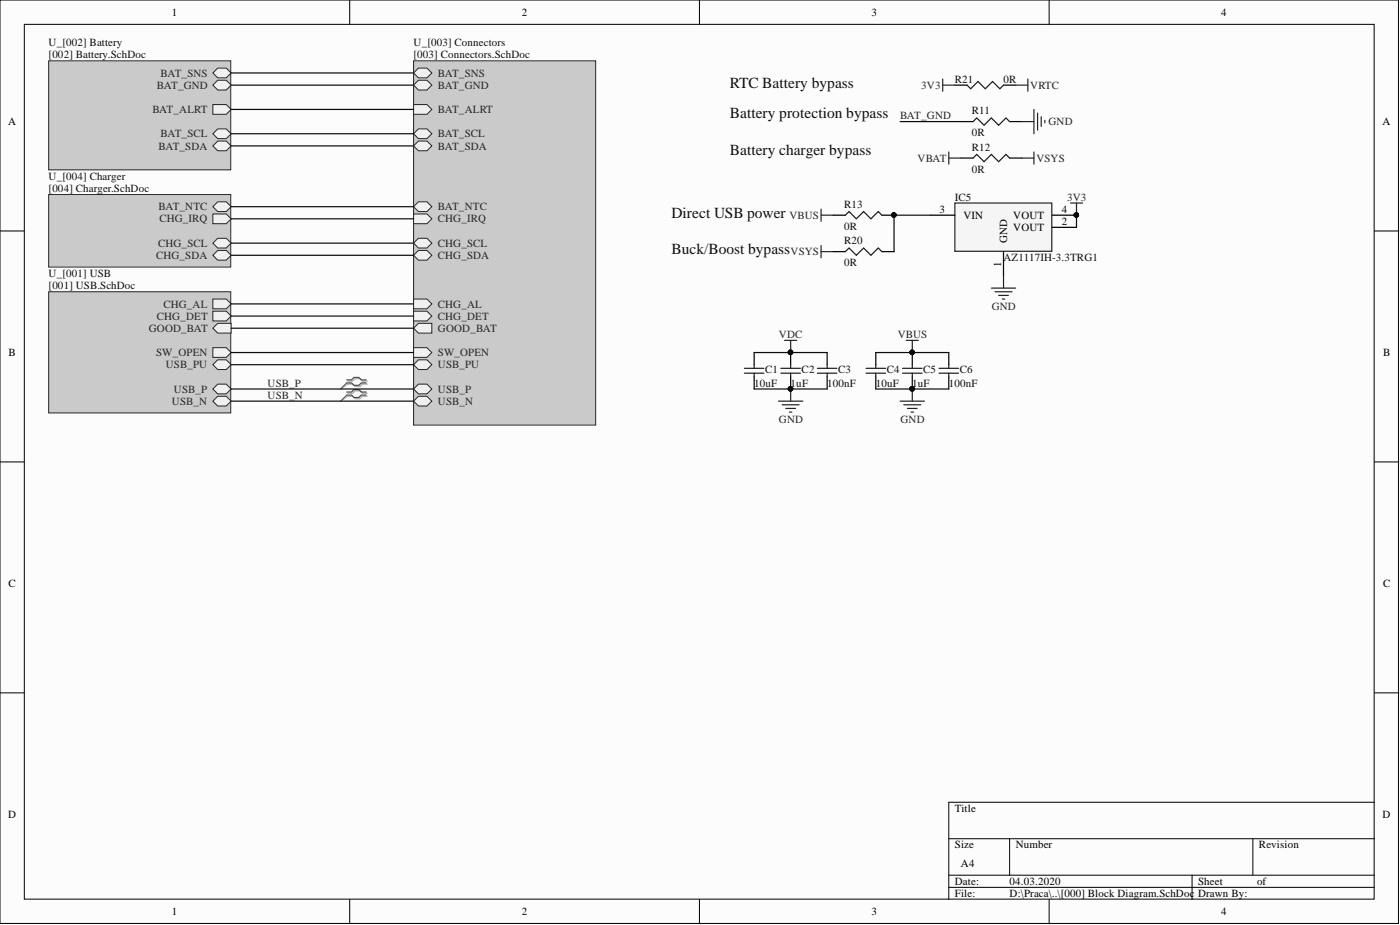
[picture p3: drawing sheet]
<svg xmlns="http://www.w3.org/2000/svg" width="292mm" height="193mm" viewBox="0 0 292 193" stroke-linecap="round" stroke-linejoin="round" font-family="sans-serif">
<defs><g id="words">
<g font-size="3.2" fill="#0e0e0e">
<text x="152.3" y="18.4">RTC Battery bypass</text>
<text x="152.3" y="24.7">Battery protection bypass</text>
<text x="152.3" y="32.3">Battery charger bypass</text>
<text x="140.1" y="45.5">Direct USB power</text>
<text x="140.1" y="53.1">Buck/Boost bypass</text>
</g>
<g font-size="2.3">
<text x="35.9" y="3.3">1</text>
<text x="108.9" y="3.3">2</text>
<text x="181.8" y="3.3">3</text>
<text x="254.8" y="3.3">4</text>
<text x="1.7" y="26.1">A</text>
<text x="288.5" y="26.1">A</text>
<text x="196" y="44.4">3</text>
<text x="201" y="45.7">VIN</text>
<text x="211.4" y="45.7">VOUT</text>
<text x="221.6" y="46.9">2</text>
<text x="221.6" y="44.4">4</text>
<text x="210.1" y="50.7" transform="rotate(-90 210.1 50.7)">GND</text>
<text x="211.4" y="48.2">VOUT</text>
<text x="208.9" y="55.7" transform="rotate(-90 208.9 55.7)">1</text>
<text x="1.8" y="74.3">B</text>
<text x="288.6" y="74.3">B</text>
<text x="1.8" y="122.5">C</text>
<text x="288.6" y="122.5">C</text>
<text x="1.7" y="170.7">D</text>
<text x="199.2" y="169.4">Title</text>
<text x="288.5" y="170.7">D</text>
<text x="199.2" y="177">Size</text>
<text x="211.9" y="177">Number</text>
<text x="262.7" y="177">Revision</text>
<text x="199.2" y="184.6">Date:</text>
<text x="200.5" y="180.8">A4</text>
<text x="210.6" y="184.6">04.03.2020</text>
<text x="250" y="184.6">Sheet</text>
<text x="262.3" y="184.6">of</text>
<text x="35.9" y="190.9">1</text>
<text x="108.9" y="190.9">2</text>
<text x="181.8" y="190.9">3</text>
<text x="199.2" y="187.1">File:</text>
<text x="210.6" y="187.1">D:\Praca\..\[000] Block Diagram.SchDoc</text>
<text x="250" y="187.1">Drawn By:</text>
<text x="254.8" y="190.9">4</text>
</g>
<g font-size="2.3" fill="#0e0e0e">
<text x="10.2" y="9.6">U_[002] Battery</text>
<text x="86.3" y="9.6">U_[003] Connectors</text>
<text x="10.2" y="12.2">[002] Battery.SchDoc</text>
<text x="86.3" y="12.2">[003] Connectors.SchDoc</text>
<text x="199.2" y="17.3">R21</text>
<text x="209.4" y="17.3">0R</text>
<text x="202.8" y="23.8">R11</text>
<text x="202.8" y="28.4">0R</text>
<text x="202.8" y="31.5">R12</text>
<text x="10.2" y="37.5">U_[004] Charger</text>
<text x="10.2" y="40.1">[004] Charger.SchDoc</text>
<text x="199.2" y="41.8">IC5</text>
<text x="202.8" y="36">0R</text>
<text x="176.1" y="47.9">0R</text>
<text x="176.1" y="43.4">R13</text>
<text x="176.1" y="51">R20</text>
<text x="10.2" y="57.8">U_[001] USB</text>
<text x="176.1" y="55.5">0R</text>
<text x="209.4" y="54.5">AZ1117IH-3.3TRG1</text>
<text x="10.2" y="60.4">[001] USB.SchDoc</text>
<text x="159.6" y="77.9">C1</text>
<text x="167.2" y="77.9">C2</text>
<text x="174.9" y="77.9">C3</text>
<text x="185" y="77.9">C4</text>
<text x="192.6" y="77.9">C5</text>
<text x="200.2" y="77.9">C6</text>
<text x="157.4" y="80.6">10uF</text>
<text x="165" y="80.6">1uF</text>
<text x="172.6" y="80.6">100nF</text>
<text x="182.7" y="80.6">10uF</text>
<text x="190.3" y="80.6">1uF</text>
<text x="198" y="80.6">100nF</text>
</g>
<g font-size="2.3" fill="#262626">
<text x="33.5" y="16">BAT_SNS</text>
<text x="91.4" y="16">BAT_SNS</text>
<text x="31.8" y="23.6">BAT_ALRT</text>
<text x="32.7" y="18.5">BAT_GND</text>
<text x="91.4" y="18.5">BAT_GND</text>
<text x="91.4" y="23.6">BAT_ALRT</text>
<text x="192.2" y="18.5">3V3</text>
<text x="215" y="18.5">VRTC</text>
<text x="33.5" y="28.7">BAT_SCL</text>
<text x="91.4" y="28.7">BAT_SCL</text>
<text x="187.8" y="24.9">BAT_GND</text>
<text x="218.8" y="26.1">GND</text>
<text x="33.1" y="31.2">BAT_SDA</text>
<text x="91.4" y="31.2">BAT_SDA</text>
<text x="191.4" y="33.7">VBAT</text>
<text x="216.2" y="33.7">VSYS</text>
<text x="222.7" y="41.8">3V3</text>
<text x="33.1" y="43.9">BAT_NTC</text>
<text x="33.2" y="46.4">CHG_IRQ</text>
<text x="91.4" y="43.9">BAT_NTC</text>
<text x="91.4" y="46.4">CHG_IRQ</text>
<text x="164.7" y="45.7">VBUS</text>
<text x="33" y="51.5">CHG_SCL</text>
<text x="91.4" y="51.5">CHG_SCL</text>
<text x="165" y="53.3">VSYS</text>
<text x="32.6" y="54">CHG_SDA</text>
<text x="91.4" y="54">CHG_SDA</text>
<text x="34.1" y="64.2">CHG_AL</text>
<text x="91.4" y="64.2">CHG_AL</text>
<text x="206.9" y="64.7">GND</text>
<text x="31" y="69.2">GOOD_BAT</text>
<text x="32.7" y="66.7">CHG_DET</text>
<text x="91.4" y="66.7">CHG_DET</text>
<text x="91.4" y="69.2">GOOD_BAT</text>
<text x="162.5" y="70.5">VDC</text>
<text x="187.3" y="70.5">VBUS</text>
<text x="32.6" y="74.3">SW_OPEN</text>
<text x="34.6" y="76.8">USB_PU</text>
<text x="91.4" y="74.3">SW_OPEN</text>
<text x="91.4" y="76.8">USB_PU</text>
<text x="36.3" y="81.9">USB_P</text>
<text x="55.8" y="80.6">USB_P</text>
<text x="55.8" y="83.2">USB_N</text>
<text x="91.4" y="81.9">USB_P</text>
<text x="35.9" y="84.4">USB_N</text>
<text x="91.4" y="84.4">USB_N</text>
<text x="162.5" y="88.3">GND</text>
<text x="187.9" y="88.3">GND</text>
</g>
</g></defs>
<g fill="#fcfcfc" stroke="#000" stroke-width=".21">
<path d="M0 0h291.8v192.6h-291.8z"/>
<path d="M5.1 5.1h281.6v182.5h-281.6z"/>
</g>
<g fill="none" stroke="#000" stroke-width=".21">
<path d="M73 0v5.1M145.9 0v5.1M218.9 0v5.1M0 48.2h5.1M286.8 48.2h5.1M0 96.4h5.1M286.8 96.4h5.1M0 144.5h5.1M286.8 144.5h5.1M198 175h88.8M210.6 175v7.6M261.4 175v7.6"/>
<path d="M286.8 167.4h-88.8v20.2M73 187.6v5.1M145.9 187.6v5.1M198 182.6h88.8M198 185.1h88.8M218.9 187.6v5.1M248.7 182.6v5"/>
</g>
<path d="M10.2 40.6h37.9v15.1h-37.9z" fill="#cacaca" stroke="#262626" stroke-width=".21"/>
<path d="M44.4 44.6h2.8l1 1.1-1 1h-2.8z" fill-rule="evenodd" fill="#f0f0f0"/>
<path d="M44.4 44.6h2.8l1 1.1-1 1h-2.8z" fill="none" stroke="#262626" stroke-width=".21"/>
<path d="M44.4 53.3l1-1.1h1.8l1 1.1-1 1h-1.8z" fill-rule="evenodd" fill="#f0f0f0"/>
<path d="M44.4 53.3l1-1.1h1.8l1 1.1-1 1h-1.8z" fill="none" stroke="#262626" stroke-width=".21"/>
<path d="M44.4 50.7l1-1h1.8l1 1-1 1h-1.8z" fill-rule="evenodd" fill="#f0f0f0"/>
<path d="M44.4 50.7l1-1h1.8l1 1-1 1h-1.8z" fill="none" stroke="#262626" stroke-width=".21"/>
<path d="M44.4 43.1l1-1h1.8l1 1-1 1h-1.8z" fill-rule="evenodd" fill="#f0f0f0"/>
<path d="M44.4 43.1l1-1h1.8l1 1-1 1h-1.8z" fill="none" stroke="#262626" stroke-width=".21"/>
<path d="M10.2 60.9h37.9v25.2h-37.9z" fill="#cacaca" stroke="#262626" stroke-width=".21"/>
<path d="M44.4 83.7l1-1h1.8l1 1-1 1h-1.8z" fill-rule="evenodd" fill="#f0f0f0"/>
<path d="M44.4 83.7l1-1h1.8l1 1-1 1h-1.8z" fill="none" stroke="#262626" stroke-width=".21"/>
<path d="M44.4 81.2l1-1.1h1.8l1 1.1-1 1h-1.8z" fill-rule="evenodd" fill="#f0f0f0"/>
<path d="M44.4 81.2l1-1.1h1.8l1 1.1-1 1h-1.8z" fill="none" stroke="#262626" stroke-width=".21"/>
<path d="M44.4 76.1l1-1h1.8l1 1-1 1h-1.8z" fill-rule="evenodd" fill="#f0f0f0"/>
<path d="M44.4 76.1l1-1h1.8l1 1-1 1h-1.8z" fill="none" stroke="#262626" stroke-width=".21"/>
<path d="M44.4 68.5l1-1h2.8v2h-2.8z" fill-rule="evenodd" fill="#f0f0f0"/>
<path d="M44.4 68.5l1-1h2.8v2h-2.8z" fill="none" stroke="#262626" stroke-width=".21"/>
<path d="M44.4 72.5h2.8l1 1-1 1.1h-2.8z" fill-rule="evenodd" fill="#f0f0f0"/>
<path d="M44.4 72.5h2.8l1 1-1 1.1h-2.8z" fill="none" stroke="#262626" stroke-width=".21"/>
<path d="M44.4 62.4h2.8l1 1-1 1h-2.8z" fill-rule="evenodd" fill="#f0f0f0"/>
<path d="M44.4 62.4h2.8l1 1-1 1h-2.8z" fill="none" stroke="#262626" stroke-width=".21"/>
<path d="M44.4 64.9h2.8l1 1-1 1.1h-2.8z" fill-rule="evenodd" fill="#f0f0f0"/>
<path d="M44.4 64.9h2.8l1 1-1 1.1h-2.8z" fill="none" stroke="#262626" stroke-width=".21"/>
<path d="M157.4 73.5v2.6M157.4 78.6v2.6M165 73.5v2.6M165 78.6v2.6M172.6 73.5v2.6M172.6 78.6v2.6M182.7 73.5v2.6M182.7 78.6v2.6M190.3 73.5v2.6M190.3 78.6v2.6M198 73.5v2.6M198 78.6v2.6" fill="none" stroke="#000" stroke-width=".25"/>
<g fill="none" stroke="#1c1c1c" stroke-width=".25">
<path d="M155.3 76.8h4.1M155.3 77.9h4.1M157.4 76.1v.7M157.4 77.9v.7M162.9 76.8h4.1M162.9 77.9h4.1M165 76.1v.7M165 77.9v.7M170.5 76.8h4.1M170.5 77.9h4.1M172.6 76.1v.7M172.6 77.9v.7"/>
<path d="M180.7 76.8h4.1M180.7 77.9h4.1M182.7 76.1v.7M182.7 77.9v.7M188.3 76.8h4.1M188.3 77.9h4.1M190.3 76.1v.7M190.3 77.9v.7M195.9 76.8h4.1M195.9 77.9h4.1M198 76.1v.7M198 77.9v.7"/>
</g>
<g fill="#0e0e0e" stroke="#0e0e0e" stroke-width=".21">
<circle cx="190.3" cy="81.1" r=".47"/>
<circle cx="190.3" cy="73.5" r=".47"/>
<circle cx="164.9" cy="81.1" r=".47"/>
<circle cx="164.9" cy="73.5" r=".47"/>
</g>
<g fill="none" stroke="#262626" stroke-width=".25">
<path d="M163.7 71h2.5M165 71v2.5M189.1 71h2.5M190.3 71v2.5M162.4 83.7h5.1M163.2 84.4h3.5M163.9 85.2h2.1M164.7 86h.5M165 81.2v2.5M187.8 83.7h5.1M188.6 84.4h3.5M189.3 85.2h2.1"/>
<path d="M190.1 86h.5M190.3 81.2v2.5"/>
</g>
<path d="M10.2 12.7h37.9v22.7h-37.9z" fill="#cacaca" stroke="#262626" stroke-width=".21"/>
<path d="M44.4 21.8h2.8l1 1-1 1h-2.8z" fill-rule="evenodd" fill="#f0f0f0"/>
<path d="M44.4 21.8h2.8l1 1-1 1h-2.8z" fill="none" stroke="#262626" stroke-width=".21"/>
<path d="M44.4 30.4l1-1h1.8l1 1-1 1.1h-1.8z" fill-rule="evenodd" fill="#f0f0f0"/>
<path d="M44.4 30.4l1-1h1.8l1 1-1 1.1h-1.8z" fill="none" stroke="#262626" stroke-width=".21"/>
<path d="M44.4 27.9l1-1h1.8l1 1-1 1h-1.8z" fill-rule="evenodd" fill="#f0f0f0"/>
<path d="M44.4 27.9l1-1h1.8l1 1-1 1h-1.8z" fill="none" stroke="#262626" stroke-width=".21"/>
<path d="M44.4 17.8l1-1.1h1.8l1 1.1-1 1h-1.8z" fill-rule="evenodd" fill="#f0f0f0"/>
<path d="M44.4 17.8l1-1.1h1.8l1 1.1-1 1h-1.8z" fill="none" stroke="#262626" stroke-width=".21"/>
<path d="M44.4 15.2l1-1h1.8l1 1-1 1h-1.8z" fill-rule="evenodd" fill="#f0f0f0"/>
<path d="M44.4 15.2l1-1h1.8l1 1-1 1h-1.8z" fill="none" stroke="#262626" stroke-width=".21"/>
<path d="M86.3 12.7h38v76h-38z" fill="#cacaca" stroke="#262626" stroke-width=".21"/>
<path d="M86.3 15.2l1-1h1.8l1 1-1 1h-1.8z" fill-rule="evenodd" fill="#f0f0f0"/>
<path d="M86.3 15.2l1-1h1.8l1 1-1 1h-1.8z" fill="none" stroke="#262626" stroke-width=".21"/>
<path d="M86.3 17.8l1-1.1h1.8l1 1.1-1 1h-1.8z" fill-rule="evenodd" fill="#f0f0f0"/>
<path d="M86.3 17.8l1-1.1h1.8l1 1.1-1 1h-1.8z" fill="none" stroke="#262626" stroke-width=".21"/>
<path d="M86.3 43.1l1-1h1.8l1 1-1 1h-1.8z" fill-rule="evenodd" fill="#f0f0f0"/>
<path d="M86.3 43.1l1-1h1.8l1 1-1 1h-1.8z" fill="none" stroke="#262626" stroke-width=".21"/>
<path d="M86.3 44.6h2.8l1 1.1-1 1h-2.8z" fill-rule="evenodd" fill="#f0f0f0"/>
<path d="M86.3 44.6h2.8l1 1.1-1 1h-2.8z" fill="none" stroke="#262626" stroke-width=".21"/>
<path d="M86.3 21.8h2.8l1 1-1 1h-2.8z" fill-rule="evenodd" fill="#f0f0f0"/>
<path d="M86.3 21.8h2.8l1 1-1 1h-2.8z" fill="none" stroke="#262626" stroke-width=".21"/>
<path d="M86.3 50.7l1-1h1.8l1 1-1 1h-1.8z" fill-rule="evenodd" fill="#f0f0f0"/>
<path d="M86.3 50.7l1-1h1.8l1 1-1 1h-1.8z" fill="none" stroke="#262626" stroke-width=".21"/>
<path d="M86.3 53.3l1-1.1h1.8l1 1.1-1 1h-1.8z" fill-rule="evenodd" fill="#f0f0f0"/>
<path d="M86.3 53.3l1-1.1h1.8l1 1.1-1 1h-1.8z" fill="none" stroke="#262626" stroke-width=".21"/>
<path d="M86.3 27.9l1-1h1.8l1 1-1 1h-1.8z" fill-rule="evenodd" fill="#f0f0f0"/>
<path d="M86.3 27.9l1-1h1.8l1 1-1 1h-1.8z" fill="none" stroke="#262626" stroke-width=".21"/>
<path d="M86.3 30.4l1-1h1.8l1 1-1 1.1h-1.8z" fill-rule="evenodd" fill="#f0f0f0"/>
<path d="M86.3 30.4l1-1h1.8l1 1-1 1.1h-1.8z" fill="none" stroke="#262626" stroke-width=".21"/>
<path d="M86.3 62.4h2.8l1 1-1 1h-2.8z" fill-rule="evenodd" fill="#f0f0f0"/>
<path d="M86.3 62.4h2.8l1 1-1 1h-2.8z" fill="none" stroke="#262626" stroke-width=".21"/>
<path d="M86.3 64.9h2.8l1 1-1 1.1h-2.8z" fill-rule="evenodd" fill="#f0f0f0"/>
<path d="M86.3 64.9h2.8l1 1-1 1.1h-2.8z" fill="none" stroke="#262626" stroke-width=".21"/>
<path d="M86.3 68.5l1-1h2.8v2h-2.8z" fill-rule="evenodd" fill="#f0f0f0"/>
<path d="M86.3 68.5l1-1h2.8v2h-2.8z" fill="none" stroke="#262626" stroke-width=".21"/>
<path d="M86.3 72.5h2.8l1 1-1 1.1h-2.8z" fill-rule="evenodd" fill="#f0f0f0"/>
<path d="M86.3 72.5h2.8l1 1-1 1.1h-2.8z" fill="none" stroke="#262626" stroke-width=".21"/>
<path d="M86.3 76.1l1-1h1.8l1 1-1 1h-1.8z" fill-rule="evenodd" fill="#f0f0f0"/>
<path d="M86.3 76.1l1-1h1.8l1 1-1 1h-1.8z" fill="none" stroke="#262626" stroke-width=".21"/>
<path d="M86.3 81.2l1-1.1h1.8l1 1.1-1 1h-1.8z" fill-rule="evenodd" fill="#f0f0f0"/>
<path d="M86.3 81.2l1-1.1h1.8l1 1.1-1 1h-1.8z" fill="none" stroke="#262626" stroke-width=".21"/>
<path d="M86.3 83.7l1-1h1.8l1 1-1 1h-1.8z" fill-rule="evenodd" fill="#f0f0f0"/>
<path d="M86.3 83.7l1-1h1.8l1 1-1 1h-1.8z" fill="none" stroke="#262626" stroke-width=".21"/>
<path d="M200.5 25.4h2.5M200.5 33h2.5M210.6 25.4h2.6M210.6 33h2.6" fill="none" stroke="#000" stroke-width=".25"/>
<path d="M203 25.4l.8-.8 1.5 1.5 1.5-1.5 1.6 1.5 1.5-1.5 .7 .8M203 33l.8-.8 1.5 1.5 1.5-1.5 1.6 1.5 1.5-1.5 .7 .8" fill="none" stroke="#1c1c1c" stroke-width=".25"/>
<path d="M198 33h2.5M198 31.7v2.5M213.2 25.4h2.5M213.2 33h2.5M215.7 22.8v5.1M215.7 31.7v2.5M216.5 23.6v3.5M217.2 24.4v2M218 25.1v.5M171.3 43.6v2.6M171.3 44.9h2.5" fill="none" stroke="#262626" stroke-width=".25"/>
<path d="M199.2 42.4h20.3v10h-20.3z" fill="#f5f5f5" stroke="#262626" stroke-width=".25"/>
<path d="M199.2 17.8h2.6M209.4 17.8h2.5M173.8 44.9h2.6M173.8 52.5h2.6M184 44.9h2.5M184 52.5h2.5M194.1 44.9h5.1M209.4 52.5v5.1M219.5 47.4h5.1M219.5 44.9h5.1" fill="none" stroke="#000" stroke-width=".25"/>
<g fill="#0e0e0e" stroke="#0e0e0e" stroke-width=".21">
<circle cx="224.6" cy="44.9" r=".47"/>
<circle cx="186.5" cy="44.9" r=".47"/>
<circle cx="190.3" cy="81.1" r=".47"/>
<circle cx="190.3" cy="73.5" r=".47"/>
<circle cx="164.9" cy="73.5" r=".47"/>
<circle cx="164.9" cy="81.1" r=".47"/>
</g>
<g fill="none" stroke="#262626" stroke-width=".25">
<path d="M196.7 16.5v2.5M196.7 17.8h2.5M211.9 17.8h2.6M214.5 16.5v2.5M171.3 51.2v2.6M171.3 52.5h2.5M209.4 57.6v2.5M223.3 42.4h2.6M224.6 42.4v2.5M206.8 60.1h5.1M207.6 60.9h3.6M208.4 61.6h2"/>
<path d="M209.1 62.4h.5"/>
</g>
<path d="M201.8 17.8l.7 .7 1.5-1.5 1.6 1.5 1.5-1.5 1.5 1.5 .8-.7M176.4 44.9l.7-.8 1.6 1.6 1.5-1.6 1.5 1.6 1.5-1.6 .8 .8M176.4 52.5l.7-.8 1.6 1.6 1.5-1.6 1.5 1.6 1.5-1.6 .8 .8" fill="none" stroke="#1c1c1c" stroke-width=".25"/>
<path d="M72.6 79.5h1l.5-.5h1l.5 .5h1M72.6 80.1h1l.5 .5h1l.5-.5h1M72.6 82h1l.5-.5h1l.5 .5h1M72.6 82.7h1l.5 .5h1l.5-.5h1" fill="none" stroke="#aeaeae" stroke-width=".25"/>
<path d="M72.6 80.1l-1.5 1.1M72.6 82.7l-1.5 1" fill="none" stroke="#aeaeae" stroke-width=".21"/>
<path d="M72.3 79.2h1l.6-.5h1l.5 .5h1M72.3 79.9h1l.6 .5h1l.5-.5h1M72.3 81.8h1l.6-.5h1l.5 .5h1M72.3 82.4h1l.6 .5h1l.5-.5h1" fill="none" stroke="#4c4c4c" stroke-width=".25"/>
<path d="M72.3 79.9l-1.2 1.3M72.3 82.4l-1.2 1.3" fill="none" stroke="#4c4c4c" stroke-width=".21"/>
<g fill="none" stroke="#0e0e0e" stroke-width=".25">
<path d="M48.2 15.2h38.1M48.2 17.8h38.1M48.2 22.8h38.1M48.2 27.9h38.1M48.2 30.4h38.1M187.8 25.4h12.7M48.2 43.1h38.1M48.2 45.7h38.1M48.2 50.7h38.1M48.2 53.3h38.1M194.1 44.9h-7.6v7.6M224.6 44.9v2.5"/>
<path d="M48.2 63.4h38.1M48.2 65.9h38.1M48.2 68.5h38.1M48.2 73.5h38.1M48.2 76.1h38.1M157.4 73.5h15.2M182.7 73.5h15.3M48.2 81.2h38.1M48.2 83.7h38.1M157.4 81.2h15.2M182.7 81.2h15.3"/>
</g>
<use href="#words"/>
</svg>
